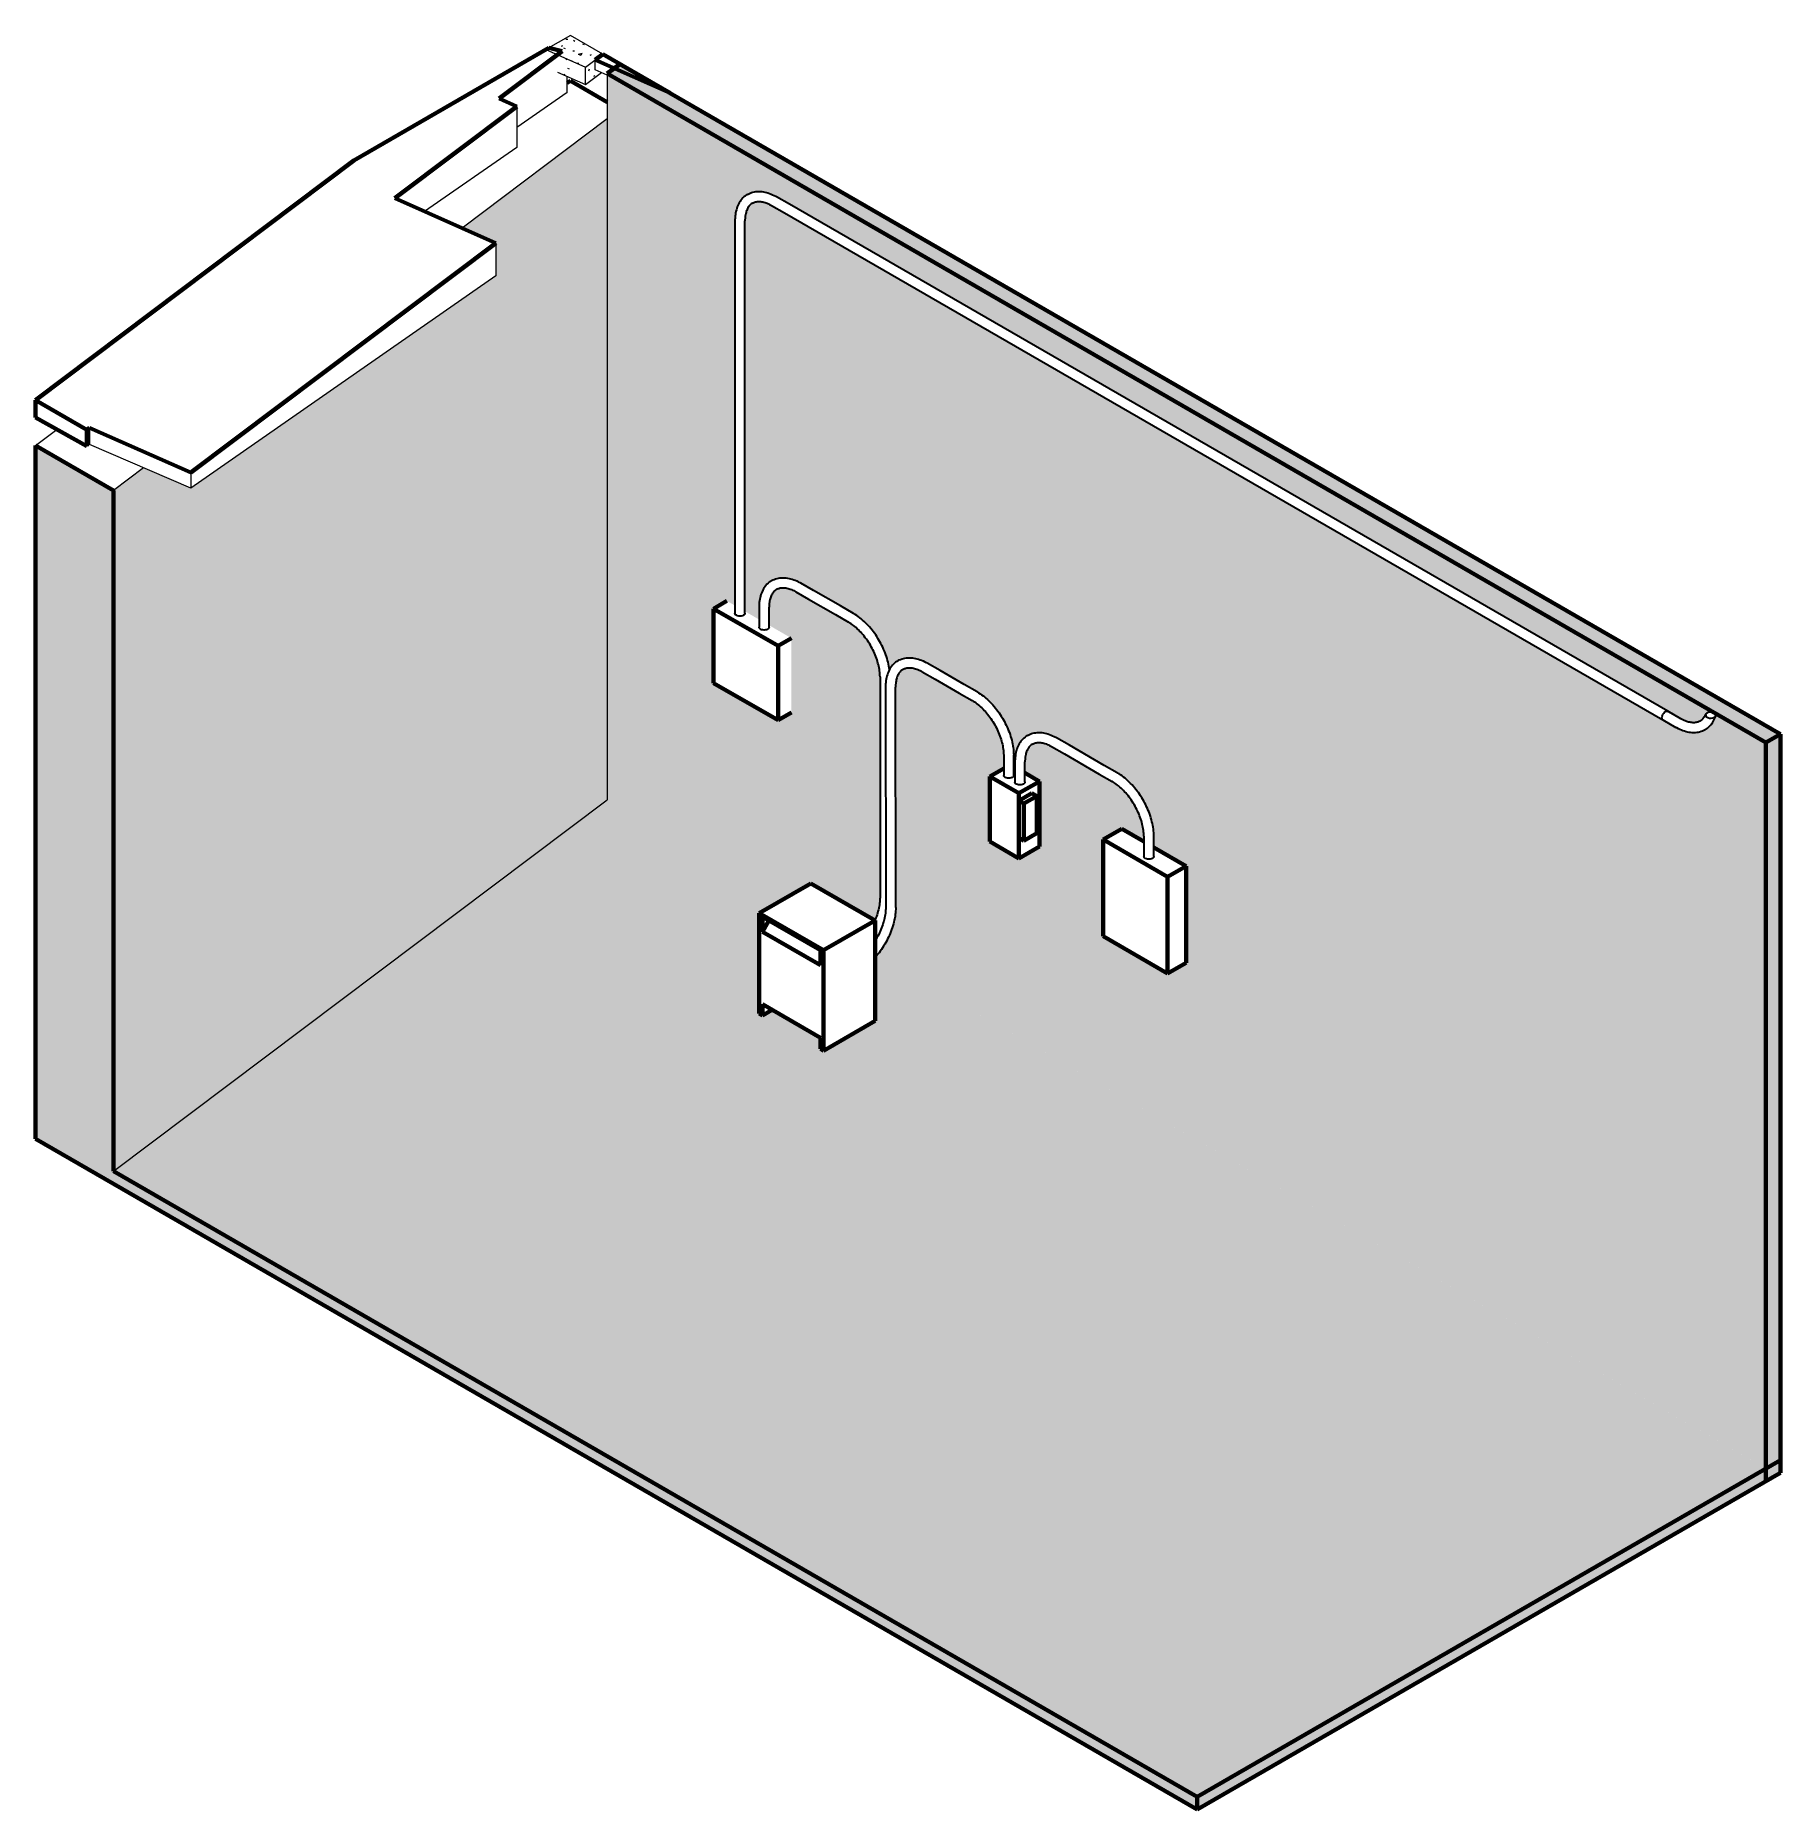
# Model space of a CAD drawing. Header units: inches. Extents: x 561 to 1838, y -489 to 53.
# Drawn here: x 949.6 to 1332.5, y -488.7 to -99.4 of the extents above; entities that cross this region are included whole.
import ezdxf

# ---------------------------------------------------------------- set-up
doc = ezdxf.new("R2010")
doc.units = ezdxf.units.IN
doc.header["$MEASUREMENT"] = 0
for name, color, linetype, lineweight in [('A-FLOR', 192, 'Continuous', 18), ('A-FLOR-PATT', 8, 'Continuous', 70), ('A-WALL', 113, 'Continuous', 18), ('A-WALL-PATT', 111, 'Continuous', 18), ('E-ELEC-EQPM', 71, 'Continuous', 70), ('E-POWR-CNDT', 130, 'Continuous', 30), ('S-FNDN', 32, 'Continuous', 18), ('S-STRS', 31, 'Continuous', 9)]:
    doc.layers.add(name, color=color, linetype=linetype, lineweight=lineweight)
pattern_1 = [(38.617, (-489.157, -159.903), (6.49229, -4.40411), [0.55845, -6.143]), (325.848, (-489.157, -159.903), (-1.25599, 8.5869), [0.65373, -7.191]), (98.321, (-488.616, -160.27), (5.235795, 4.18275), [0.72314, -7.955]), (32.051, (-489.157, -157.813), (9.65975, -7.3065), [0.83174, -9.149]), (95.439, (-488.352, -158.422), (8.46003, 5.29674), [1.055, -11.605]), (322.895, (-489.157, -157.813), (8.4602, 5.29653), [1.009, -11.103]), (352.362, (-488.251, -158.858), (5.40306, -7.32715), [0.63941, -7.033]), (306.403, (-488.251, -158.858), (2.20287, 6.30706), [0.75862, -8.345]), (70.753, (-487.801, -159.469), (7.60487, -1.01988), [0.55672, -6.124]), (17.155, (-489.157, -159.903), (0.110475, 3.415542), [0.24799, -4.652, 0.24799, -4.787, -4.979]), (17.155, (-489.157, -159.903), (0.110475, 3.415542), [-9.935, 0.24799, -4.731]), (336.958, (-489.157, -159.903), (2.381228, 2.747146), [0.3218, -3.403, 0.3218, -5.89, -2.462]), (336.958, (-489.157, -159.903), (2.381228, 2.747146), [-9.937, 0.3218, -2.14]), (307.294, (-491.175, -158.738), (4.831723, -3.024919), [0.41575, -2.734, 0.41575, -9.411, -13.039]), (307.294, (-491.175, -158.738), (4.831723, -3.024919), [-12.976, 0.41575, -12.624]), (301.444, (-492.08, -158.215), (5.278195, -2.001465), [0.42213, -3.735, 0.42213, -6.204, -9.402]), (301.444, (-492.08, -158.215), (5.278195, -2.001465), [-10.784, 0.42213, -8.98])]
pattern_2 = [(34.53, (-578.942, -390.073), (9.181134, -0.46343), [0.74904, -8.239]), (357.108, (-578.942, -390.073), (-1.77581, 5.558675), [0.76605, -8.427]), (107.719, (-578.177, -390.112), (7.40452, 5.09528), [0.4863, -5.349]), (31.036, (-578.942, -388.595), (13.66022, -1.22323), [1.164, -12.799]), (101.392, (-577.804, -388.697), (11.96377, 7.1989), [0.71594, -7.875]), (354.883, (-578.942, -388.595), (11.96373, 7.19865), [1.143, -12.572]), (12.496, (-577.662, -388.965), (7.64076, -2.97524), [0.91798, -10.098]), (338.723, (-577.662, -388.965), (3.11448, 5.35912), [0.68328, -7.516]), (59.836, (-577.025, -389.213), (10.75504, 2.3836), [0.51652, -5.682]), (23.894, (-578.942, -390.073), (0.155953, 2.459999), [0.36653, -6.875, 0.36653, -7.075, -7.358]), (23.894, (-578.942, -390.073), (0.155953, 2.459999), [-14.683, 0.36653, -6.992]), (4.347, (-578.942, -390.073), (3.367767, 2.91465), [0.41999, -4.442, 0.41999, -7.687, -3.214]), (4.347, (-578.942, -390.073), (3.367767, 2.91465), [-12.969, 0.41999, -2.794]), (339.806, (-581.796, -390.073), (6.832414, -0.166802), [0.37958, -2.496, 0.37958, -8.592, -11.905]), (339.806, (-581.796, -390.073), (6.832414, -0.166802), [-11.848, 0.37958, -11.525]), (332.119, (-583.076, -390.073), (7.464627, 0.740187), [0.35232, -3.118, 0.35232, -5.178, -7.847]), (332.119, (-583.076, -390.073), (7.464627, 0.740187), [-9, 0.35232, -7.495])]
pattern_3 = [(62.892, (-599.184, -200.054), (6.49228, 3.09237), [0.95757, -10.533]), (25.47, (-599.184, -200.054), (-1.25602, 7.13645), [0.59923, -6.592]), (99.981, (-598.643, -199.796), (5.23645, 10.2284), [0.60382, -6.642]), (60.684, (-599.184, -197.964), (9.6597, 3.84704), [1.44, -15.838]), (96.106, (-598.379, -197.643), (8.45952, 15.0653), [0.94014, -10.342]), (21.716, (-599.184, -197.964), (8.45916, 15.06513), [0.86646, -9.531]), (45.584, (-598.279, -197.964), (5.402363, -1.08909), [0.90551, -9.961]), (348.607, (-598.279, -197.964), (2.20231, 8.85035), [0.45926, -5.052]), (76.026, (-597.829, -198.055), (7.60525, 7.76116), [0.76, -8.36]), (55.653, (-599.184, -200.054), (0.109963, 3.542674), [0.41999, -7.878, 0.41999, -8.107, -8.432]), (55.653, (-599.184, -200.054), (0.109963, 3.542674), [-16.825, 0.41999, -8.012]), (36.106, (-599.184, -200.054), (2.381098, 5.496943), [0.36653, -3.876, 0.36653, -6.709, -2.804]), (36.106, (-599.184, -200.054), (2.381098, 5.496943), [-11.318, 0.36653, -2.438]), (351.006, (-601.202, -201.219), (4.831686, 2.55406), [0.25504, -1.677, 0.25504, -5.773, -7.999]), (351.006, (-601.202, -201.219), (4.831686, 2.55406), [-7.96, 0.25504, -7.744]), (334.325, (-602.107, -201.742), (5.27858, 4.0931), [0.24434, -2.162, 0.24434, -3.591, -5.442]), (334.325, (-602.107, -201.742), (5.27858, 4.0931), [-6.242, 0.24434, -5.198])]

# ---------------------------------------------------------------- blocks, each defined once
blk = doc.blocks.new('ST-VDC-01_ARCH_REF_v001_rvt_rvt-2-3D - Parking - P05')
at = {"layer": 'A-FLOR-PATT', "lineweight": 9}
h = blk.add_hatch(dxfattribs=at)
h.set_pattern_fill('FP_9', color=256, style=0, pattern_type=2)
h.set_pattern_definition([(0, (-578.942, -549.446), (10.24, 1.478), [0.4224, -7.258, 0.4224, -7.258, -40.96]), (0, (-578.942, -549.446), (10.24, 1.478), [-15.36, 0.4224, -14.938, 0.4224, -7.258, -17.92]), (0, (-578.942, -549.446), (10.24, 1.478), [-38.4, 0.4224, -4.698, 0.4224, -12.378]), (135, (-575.102, -548.707), (-5.859087, 2.90338), [0.29868, -5.132, 0.29868, -5.132, -28.963]), (135, (-575.102, -548.707), (-5.859087, 2.90338), [-10.861, 0.29868, -10.562, 0.29868, -5.132, -12.671]), (135, (-575.102, -548.707), (-5.859087, 2.90338), [-27.153, 0.29868, -3.322, 0.29868, -8.752]), (225, (-573.822, -545.751), (-4.381234, -7.33694), [0.29868, -5.132, 0.29868, -5.132, -28.963]), (225, (-573.822, -545.751), (-4.381234, -7.33694), [-10.861, 0.29868, -10.562, 0.29868, -5.132, -12.671]), (225, (-573.822, -545.751), (-4.381234, -7.33694), [-27.153, 0.29868, -3.322, 0.29868, -8.752])])
h.paths.add_polyline_path([(-509.4, -485.92), (-384.61, -413.88), (-579.71, -301.23), (-580.08, -301.69), (-580.08, -315.64), (-591.39, -322.17), (-592.1, -321.76), (-592.1, -319.31), (-602.71, -313.19), (-604.83, -314.42), (-605.53, -314.01), (-605.53, -291.96), (-600.65, -289.14), (-638.86, -267.08), (-747.22, -348.61), (-578.94, -445.77)])
h = blk.add_hatch(dxfattribs=at)
h.set_pattern_fill('FP_3', color=256, style=0, pattern_type=2)
h.set_pattern_definition(pattern_1)
h.paths.add_polyline_path([(-509.4, -488.7), (-509.4, -485.92), (-747.22, -348.61), (-747.22, -351.39), (-578.94, -448.55)])
h = blk.add_hatch(dxfattribs=at)
h.set_pattern_fill('FP_5', color=256, style=0, pattern_type=2)
h.set_pattern_definition(pattern_3)
h.paths.add_polyline_path([(-509.4, -488.7), (-381.41, -414.8), (-381.41, -412.03), (-509.4, -485.92)])
at = {"layer": 'A-WALL-PATT', "lineweight": 9}
h = blk.add_hatch(dxfattribs=at)
h.set_pattern_fill('FP_4', color=256, style=0, pattern_type=2)
h.set_pattern_definition(pattern_2)
h.paths.add_polyline_path([(-384.61, -254.5), (-381.41, -252.66), (-636.09, -105.62), (-638.86, -107.71), (-389.67, -251.58)])
h = blk.add_hatch(dxfattribs=at)
h.set_pattern_fill('FP_6', color=256, style=0, pattern_type=2)
h.set_pattern_definition([(330, (-364.37, -87.857), (7.240842, -2.090494), [0.34489, -5.926, 0.34489, -5.926, -33.444]), (330, (-364.37, -87.857), (7.240842, -2.090494), [-12.541, 0.34489, -12.196, 0.34489, -5.926, -14.632]), (330, (-364.37, -87.857), (7.240842, -2.090494), [-31.353, 0.34489, -3.836, 0.34489, -10.106]), (111.206, (-361.654, -88.38), (-5.1878047, 9.1908025), [0.41286, -7.094, 0.41286, -7.094, -40.035]), (111.206, (-361.654, -88.38), (-5.1878047, 9.1908025), [-15.013, 0.41286, -14.6, 0.41286, -7.094, -17.515]), (111.206, (-361.654, -88.38), (-5.1878047, 9.1908025), [-37.533, 0.41286, -4.592, 0.41286, -12.098]), (234.896, (-360.749, -84.722), (-2.05295, -7.101036), [0.2597, -4.462, 0.2597, -4.462, -25.183]), (234.896, (-360.749, -84.722), (-2.05295, -7.101036), [-9.443, 0.2597, -9.184, 0.2597, -4.462, -11.017]), (234.896, (-360.749, -84.722), (-2.05295, -7.101036), [-23.609, 0.2597, -2.888, 0.2597, -7.61])])
h.paths.add_polyline_path([(-384.61, -413.88), (-384.61, -254.5), (-638.86, -107.71), (-638.86, -267.08), (-600.65, -289.14), (-594.22, -285.43), (-580.15, -293.55), (-580.08, -293.38), (-579.59, -292.02), (-579.26, -290.79), (-579.1, -289.75), (-579.02, -288.56), (-579.02, -240.07), (-579.1, -238.92), (-579.26, -237.89), (-579.61, -236.59), (-580.1, -235.24), (-580.99, -233.42), (-582.1, -231.7), (-583.43, -230.12), (-584.86, -228.83), (-586.09, -228.02), (-597.63, -221.37), (-598.72, -220.86), (-599.5, -220.65), (-600.16, -220.57), (-600.84, -220.6), (-601.44, -220.82), (-601.91, -221.09), (-602.43, -221.54), (-602.6, -221.8), (-602.8, -222.13), (-603.03, -222.69), (-603.24, -223.47), (-603.35, -224.97), (-603.35, -228.8), (-598.46, -231.62), (-598.46, -247.95), (-601.4, -249.65), (-615.55, -241.48), (-615.55, -225.15), (-612.6, -223.46), (-610.84, -224.47), (-610.84, -140.03), (-610.79, -138.95), (-610.59, -137.78), (-610.27, -136.84), (-610.19, -136.63), (-609.78, -135.86), (-609.49, -135.48), (-609.12, -135.06), (-608.86, -134.78), (-608.1, -134.23), (-607.24, -133.85), (-606.54, -133.69), (-606.21, -133.63), (-605.77, -133.58), (-604.85, -133.64), (-604.37, -133.73), (-603.78, -133.85), (-602.59, -134.3), (-601.61, -134.8), (-403.11, -249.39), (-402.3, -249.79), (-401.26, -250.08), (-400.47, -250.19), (-399.59, -250.02), (-399, -249.77), (-398.56, -249.4), (-398.19, -248.97), (-397.8, -248.25), (-397.56, -248.05), (-397.26, -247.94), (-396.87, -247.89), (-396.48, -247.92), (-396.13, -248.02), (-395.85, -248.18), (-395.68, -248.38), (-395.63, -248.61), (-396.07, -249.7), (-396.67, -250.59), (-396.91, -250.84), (-397.32, -251.26), (-397.61, -251.47), (-398.36, -251.93), (-398.78, -252.1), (-399.25, -252.23), (-399.62, -252.31), (-400.2, -252.37), (-400.46, -252.37), (-400.64, -252.35), (-401.23, -252.33), (-402.18, -252.14), (-403.14, -251.82), (-404.5, -251.14), (-602.92, -136.6), (-604.02, -136.08), (-604.79, -135.88), (-605.45, -135.8), (-606.14, -135.83), (-606.74, -136.04), (-607.21, -136.32), (-607.72, -136.77), (-607.89, -137.03), (-608.1, -137.36), (-608.32, -137.92), (-608.53, -138.69), (-608.65, -140.19), (-608.65, -225.74), (-605.55, -227.52), (-605.55, -224.8), (-605.49, -223.72), (-605.29, -222.56), (-604.97, -221.61), (-604.86, -221.34), (-604.48, -220.64), (-604.2, -220.26), (-603.83, -219.84), (-603.56, -219.56), (-602.81, -219), (-601.94, -218.63), (-601.33, -218.48), (-600.91, -218.4), (-600.47, -218.36), (-599.55, -218.41), (-599.07, -218.5), (-598.48, -218.63), (-597.35, -219.05), (-596.31, -219.58), (-584.78, -226.24), (-583.57, -227.06), (-583.46, -227.14), (-582.3, -228.15), (-581.33, -229.16), (-580.12, -230.7), (-579.04, -232.42), (-578.45, -233.56), (-578.1, -234.35), (-577.59, -235.71), (-577.19, -237.11), (-576.93, -238.52), (-576.74, -238.19), (-576.46, -237.81), (-576.09, -237.39), (-575.82, -237.11), (-575.07, -236.55), (-574.2, -236.18), (-573.59, -236.03), (-573.17, -235.95), (-572.73, -235.91), (-571.81, -235.96), (-571.33, -236.05), (-570.74, -236.18), (-569.6, -236.6), (-568.57, -237.13), (-557.55, -243.51), (-556.43, -244.27), (-556.32, -244.34), (-555.16, -245.36), (-554.19, -246.37), (-552.98, -247.91), (-551.9, -249.62), (-551.31, -250.76), (-550.96, -251.55), (-550.47, -252.85), (-550.05, -254.31), (-549.8, -255.65), (-549.72, -256.72), (-549.68, -257.49), (-549.68, -259.78), (-549.41, -259.94), (-549.41, -258.77), (-549.35, -257.69), (-549.12, -256.44), (-548.83, -255.58), (-548.75, -255.37), (-548.33, -254.59), (-548.06, -254.23), (-547.68, -253.81), (-547.39, -253.51), (-546.66, -252.97), (-545.8, -252.59), (-545.19, -252.45), (-544.77, -252.37), (-544.33, -252.33), (-543.41, -252.38), (-542.93, -252.47), (-542.34, -252.59), (-541.2, -253.02), (-540.17, -253.55), (-526.89, -261.22), (-525.67, -262.04), (-525.57, -262.12), (-524.41, -263.13), (-523.43, -264.14), (-522.22, -265.68), (-521.14, -267.4), (-520.56, -268.54), (-520.19, -269.37), (-519.71, -270.63), (-519.3, -272.09), (-519.05, -273.42), (-518.96, -274.5), (-518.93, -275.27), (-518.93, -277.54), (-511.84, -281.63), (-511.84, -302.86), (-515.91, -305.21), (-530.05, -297.04), (-530.05, -275.81), (-525.98, -273.47), (-521.12, -276.27), (-521.14, -274.91), (-521.21, -273.9), (-521.37, -272.87), (-521.76, -271.42), (-522.2, -270.22), (-523.09, -268.4), (-524.21, -266.68), (-525.53, -265.1), (-526.97, -263.81), (-528.19, -263), (-541.49, -255.34), (-542.58, -254.82), (-543.45, -254.61), (-544.01, -254.54), (-544.7, -254.57), (-545.3, -254.79), (-545.77, -255.06), (-546.29, -255.51), (-546.45, -255.77), (-546.66, -256.1), (-546.89, -256.66), (-547.1, -257.43), (-547.21, -258.94), (-547.21, -261.21), (-544.02, -263.06), (-544.02, -277.35), (-548.53, -279.95), (-554.89, -276.28), (-554.88, -261.98), (-551.88, -260.25), (-551.88, -257.27), (-551.96, -256.13), (-552.12, -255.09), (-552.47, -253.79), (-552.96, -252.44), (-553.85, -250.62), (-554.96, -248.9), (-556.29, -247.32), (-557.72, -246.03), (-558.95, -245.22), (-569.89, -238.92), (-571.05, -238.39), (-571.76, -238.2), (-572.42, -238.12), (-573.1, -238.15), (-573.7, -238.37), (-574.17, -238.64), (-574.69, -239.1), (-574.86, -239.35), (-575.06, -239.68), (-575.29, -240.24), (-575.5, -241.02), (-575.61, -242.52), (-575.6, -257.14), (-575.57, -290.89), (-575.65, -292), (-575.69, -292.45), (-575.96, -293.85), (-576.37, -295.27), (-576.97, -296.8), (-577.39, -297.69), (-577.89, -298.63), (-578.94, -300.25), (-579.71, -301.23), (-387.81, -412.03)])
h.paths.add_polyline_path([(-580.08, -297.97), (-579.69, -297.36), (-579.55, -297.09), (-580.08, -297.92)])
h = blk.add_hatch(dxfattribs=at)
h.set_pattern_fill('FP_2', color=256, style=0, pattern_type=2)
h.set_pattern_definition([(36.958, (-852.859, -90.391), (6.233981, 6.780394), [0.3218, -5.529, 0.3218, -5.529, -31.205]), (36.958, (-852.859, -90.391), (6.233981, 6.780394), [-11.702, 0.3218, -11.38, 0.3218, -5.529, -13.652]), (36.958, (-852.859, -90.391), (6.233981, 6.780394), [-29.254, 0.3218, -3.579, 0.3218, -9.43]), (122.484, (-850.522, -87.587), (-4.466287, 2.834855), [0.2394, -4.113, 0.2394, -4.113, -23.214]), (122.484, (-850.522, -87.587), (-4.466287, 2.834855), [-8.705, 0.2394, -8.466, 0.2394, -4.113, -10.156]), (122.484, (-850.522, -87.587), (-4.466287, 2.834855), [-21.763, 0.2394, -2.662, 0.2394, -7.015]), (251.988, (-849.742, -82.82), (-1.7669816, -9.615878), [0.4158, -7.144, 0.4158, -7.144, -40.32]), (251.988, (-849.742, -82.82), (-1.7669816, -9.615878), [-15.12, 0.4158, -14.704, 0.4158, -7.144, -17.64]), (251.988, (-849.742, -82.82), (-1.7669816, -9.615878), [-37.8, 0.4158, -4.624, 0.4158, -12.184])])
h.paths.add_polyline_path([(-747.22, -348.61), (-638.86, -267.08), (-638.86, -117.66), (-670.71, -141.63), (-663.3, -144.91), (-663.3, -152.13), (-730.27, -198.72), (-740.64, -194.24), (-747.22, -199.2), (-747.22, -284.15)])
h = blk.add_hatch(dxfattribs=at)
h.set_pattern_fill('FP_3', color=256, style=0, pattern_type=2)
h.set_pattern_definition(pattern_1)
h.paths.add_polyline_path([(-747.22, -351.39), (-747.22, -199.2), (-764.34, -189.31), (-764.34, -341.51)])
h = blk.add_hatch(dxfattribs=at)
h.set_pattern_fill('FP_5', color=256, style=0, pattern_type=2)
h.set_pattern_definition(pattern_3)
h.paths.add_polyline_path([(-384.61, -416.65), (-381.41, -414.8), (-381.41, -252.66), (-384.61, -254.5), (-384.61, -284.15)])
at = {"layer": 'S-STRS'}
h = blk.add_hatch(dxfattribs=at)
h.set_pattern_fill('FP_4', color=256, style=0, pattern_type=2)
h.set_pattern_definition(pattern_2)
h.paths.add_polyline_path([(-643.66, -106.31), (-639.86, -103.44), (-646.95, -99.35), (-652.34, -102.46)])
h = blk.add_hatch(dxfattribs=at)
h.set_pattern_fill('FP_7', color=256, style=0, pattern_type=2)
h.set_pattern_definition([(336.106, (-365.55, -51.181), (8.124071, -1.508943), [0.36653, -6.298, 0.36653, -6.298, -35.542]), (336.106, (-365.55, -51.181), (8.124071, -1.508943), [-13.328, 0.36653, -12.962, 0.36653, -6.298, -15.55]), (336.106, (-365.55, -51.181), (8.124071, -1.508943), [-33.32, 0.36653, -4.076, 0.36653, -10.74]), (114.195, (-362.503, -51.485), (-5.820386, 8.774326), [0.40883, -7.024, 0.40883, -46.668]), (114.195, (-362.503, -51.485), (-5.820386, 8.774326), [-7.842, -7.024, 0.40883, -14.458, -24.777]), (114.195, (-362.503, -51.485), (-5.820386, 8.774326), [-29.733, 0.40883, -7.024, 0.40883, -16.935]), (114.195, (-362.503, -51.485), (-5.820386, 8.774326), [-37.575, -4.547, 0.40883, -11.98]), (233.258, (-361.488, -47.755), (-2.302987, -7.265759), [0.2801, -4.813, 0.2801, -4.813, -27.161]), (233.258, (-361.488, -47.755), (-2.302987, -7.265759), [-10.185, 0.2801, -9.905, 0.2801, -4.813, -11.883]), (233.258, (-361.488, -47.755), (-2.302987, -7.265759), [-25.463, 0.2801, -3.115, 0.2801, -8.208])])
h.paths.add_polyline_path([(-643.66, -110.14), (-643.66, -106.31), (-649.81, -103.58), (-649.81, -107.41), (-648.8, -107.86)])
h = blk.add_hatch(dxfattribs=at)
h.set_pattern_fill('FP_8', color=256, style=0, pattern_type=2)
h.set_pattern_definition([(36.958, (-857.052, -88.534), (6.233981, 6.780394), [0.3218, -5.529, 0.3218, -5.529, -31.205]), (36.958, (-857.052, -88.534), (6.233981, 6.780394), [-11.702, 0.3218, -11.38, 0.3218, -5.529, -13.652]), (36.958, (-857.052, -88.534), (6.233981, 6.780394), [-29.254, 0.3218, -3.579, 0.3218, -9.43]), (122.484, (-854.714, -85.73), (-4.466287, 2.834855), [0.2394, -4.113, 0.2394, -4.113, -23.214]), (122.484, (-854.714, -85.73), (-4.466287, 2.834855), [-8.705, 0.2394, -8.466, 0.2394, -4.113, -10.156]), (122.484, (-854.714, -85.73), (-4.466287, 2.834855), [-21.763, 0.2394, -2.662, 0.2394, -7.015]), (251.988, (-853.935, -80.963), (-1.7669816, -9.615878), [0.4158, -7.144, 0.4158, -7.144, -40.32]), (251.988, (-853.935, -80.963), (-1.7669816, -9.615878), [-15.12, 0.4158, -14.704, 0.4158, -7.144, -17.64]), (251.988, (-853.935, -80.963), (-1.7669816, -9.615878), [-37.8, 0.4158, -4.624, 0.4158, -12.184])])
h.paths.add_polyline_path([(-643.66, -110.14), (-640.16, -107.51), (-641.53, -106.9), (-641.53, -104.7), (-643.66, -106.31)])
at = {"layer": 'A-FLOR', "color": 7, "lineweight": 70}
for p, q in [((-651.69, -102.09), (-694.48, -126.79)), ((-662.6, -113.2), (-648.8, -102.82)), ((-648.8, -102.82), (-651.69, -102.09)), ((-639.86, -103.44), (-641.53, -104.7)), ((-641.53, -104.7), (-624.97, -112.04)), ((-624.97, -112.04), (-639.86, -103.44)), ((-685.52, -135.07), (-658.73, -114.91)), ((-658.73, -114.91), (-662.6, -113.2)), ((-694.48, -126.79), (-764.34, -179.36)), ((-663.3, -144.91), (-685.52, -135.07)), ((-730.27, -195.29), (-663.3, -144.91)), ((-764.34, -179.36), (-753.05, -185.88)), ((-764.34, -179.36), (-764.34, -183.2)), ((-764.34, -183.2), (-753.05, -189.51)), ((-753.05, -185.88), (-752.48, -185.45)), ((-753.05, -189.51), (-753.05, -185.88)), ((-752.48, -185.45), (-730.27, -195.29)), ((-509.4, -485.92), (-747.22, -348.61)), ((-509.4, -488.7), (-747.22, -351.39)), ((-381.41, -412.03), (-509.4, -485.92)), ((-381.41, -414.8), (-381.41, -412.03)), ((-381.41, -414.8), (-509.4, -488.7)), ((-509.4, -485.92), (-509.4, -488.7))]:
    blk.add_line(p, q, dxfattribs=at)
at = {"layer": 'A-FLOR', "color": 250}
for p, q in [((-641.53, -106.9), (-641.53, -104.7)), ((-647.68, -111.85), (-647.68, -108.35)), ((-638.86, -108.08), (-641.53, -106.9)), ((-647.68, -111.85), (-658.73, -119.53)), ((-658.73, -114.91), (-658.73, -123.9)), ((-658.73, -123.9), (-678.96, -137.97)), ((-663.3, -144.91), (-663.3, -152.13)), ((-663.3, -152.13), (-730.27, -198.72)), ((-752.48, -185.45), (-752.48, -189.12)), ((-752.48, -189.12), (-753.05, -189.51)), ((-730.27, -198.72), (-752.48, -189.12)), ((-730.27, -195.29), (-730.27, -198.72)), ((-747.22, -348.61), (-638.86, -267.08))]:
    blk.add_line(p, q, dxfattribs=at)
at = {"layer": 'A-WALL', "color": 7, "lineweight": 70}
for p, q in [((-636.09, -105.62), (-638.86, -107.71)), ((-638.86, -107.71), (-384.61, -254.5)), ((-381.41, -252.66), (-636.09, -105.62)), ((-384.61, -254.5), (-381.41, -252.66)), ((-381.41, -414.8), (-381.41, -252.66)), ((-384.61, -254.5), (-384.61, -416.65)), ((-381.41, -414.8), (-384.61, -416.65))]:
    blk.add_line(p, q, dxfattribs=at)
at = {"layer": 'A-WALL', "color": 250}
blk.add_line((-638.86, -107.71), (-638.86, -267.08), dxfattribs=at)
at = {"layer": 'S-FNDN', "color": 7, "lineweight": 70}
for p, q in [((-647.68, -109.73), (-646.95, -109.3)), ((-646.95, -109.3), (-638.86, -113.97)), ((-764.34, -189.31), (-764.34, -341.51)), ((-747.22, -199.2), (-764.34, -189.31)), ((-747.22, -348.61), (-747.22, -199.2)), ((-747.22, -351.39), (-764.34, -341.51))]:
    blk.add_line(p, q, dxfattribs=at)
at = {"layer": 'S-FNDN', "color": 250}
for p, q in [((-638.86, -117.66), (-670.71, -141.63)), ((-764.34, -189.31), (-759.68, -185.81)), ((-740.64, -194.24), (-747.22, -199.2))]:
    blk.add_line(p, q, dxfattribs=at)
at = {"layer": 'S-STRS', "color": 10}
for p, q in [((-646.95, -99.35), (-652.34, -102.46)), ((-639.86, -103.44), (-646.95, -99.35)), ((-652.34, -102.46), (-643.66, -106.31)), ((-643.66, -106.31), (-639.86, -103.44)), ((-649.81, -107.41), (-643.66, -110.14)), ((-643.66, -110.14), (-643.66, -106.31)), ((-643.66, -110.14), (-640.16, -107.51))]:
    blk.add_line(p, q, dxfattribs=at)
blk = doc.blocks.new('Lighting and Appliance Panelboard - 480V MLO - Surface - 125 A-951381-3D - Parking - P05')
at = {"layer": 'E-ELEC-EQPM'}
for p, q in [((-525.98, -273.47), (-530.05, -275.81)), ((-515.91, -283.98), (-530.05, -275.81)), ((-530.05, -275.81), (-530.05, -297.04)), ((-525.98, -273.47), (-521.12, -276.27)), ((-518.93, -277.54), (-511.84, -281.63)), ((-515.91, -283.98), (-511.84, -281.63)), ((-515.91, -305.21), (-515.91, -283.98)), ((-511.84, -281.63), (-511.84, -302.86)), ((-530.05, -297.04), (-515.91, -305.21)), ((-511.84, -302.86), (-515.91, -305.21))]:
    blk.add_line(p, q, dxfattribs=at)
blk = doc.blocks.new('Lighting and Appliance Panelboard - 208V MLO - Surface - 100 A-950526-3D - Parking - P05')
at = {"layer": 'E-ELEC-EQPM'}
for p, q in [((-612.6, -223.46), (-615.55, -225.15)), ((-601.4, -233.32), (-615.55, -225.15)), ((-615.55, -225.15), (-615.55, -241.48)), ((-601.4, -233.32), (-598.46, -231.62)), ((-601.4, -249.65), (-601.4, -233.32)), ((-615.55, -241.48), (-601.4, -249.65)), ((-598.46, -247.95), (-601.4, -249.65))]:
    blk.add_line(p, q, dxfattribs=at)
blk = doc.blocks.new('Disconnect Switches - 480V - Fusible 60A-859980-3D - Parking - P05')
at = {"layer": 'E-ELEC-EQPM'}
for p, q in [((-551.88, -260.25), (-554.89, -261.99)), ((-549.68, -259.78), (-549.41, -259.94)), ((-548.53, -265.66), (-554.89, -261.99)), ((-554.89, -261.99), (-554.89, -276.28)), ((-548.53, -265.66), (-544.02, -263.06)), ((-547.21, -261.21), (-544.02, -263.06)), ((-544.02, -263.06), (-544.02, -277.35)), ((-548.53, -267.29), (-545.7, -265.66)), ((-548.53, -279.95), (-548.53, -265.66)), ((-548.53, -267.29), (-548.53, -275.46)), ((-547.47, -267.91), (-548.53, -267.29)), ((-544.64, -266.27), (-547.47, -267.91)), ((-547.47, -276.07), (-547.47, -267.91)), ((-545.7, -265.66), (-544.64, -266.27)), ((-544.64, -266.27), (-544.64, -274.44)), ((-554.89, -276.28), (-548.53, -279.95)), ((-548.53, -275.46), (-547.47, -276.07)), ((-544.64, -274.44), (-547.47, -276.07)), ((-544.02, -277.35), (-548.53, -279.95))]:
    blk.add_line(p, q, dxfattribs=at)
blk = doc.blocks.new('Dry Type Transformer - 480-208Y120 - NEMA Type 2 - 30 kVA-507358-3D - Parking - P05')
at = {"layer": 'E-ELEC-EQPM'}
for p, q in [((-594.22, -285.43), (-605.53, -291.96)), ((-580.08, -293.59), (-594.22, -285.43)), ((-605.53, -291.96), (-591.39, -300.13)), ((-605.53, -314.01), (-605.53, -291.96)), ((-604.83, -296.04), (-604.83, -292.78)), ((-604.83, -292.78), (-592.1, -300.13)), ((-604.83, -296.04), (-603.41, -293.59)), ((-591.39, -300.13), (-580.08, -293.59)), ((-580.08, -315.64), (-580.08, -293.59)), ((-592.1, -303.39), (-604.83, -296.04)), ((-592.1, -300.13), (-592.1, -303.39)), ((-591.39, -300.13), (-591.39, -322.17)), ((-604.83, -314.42), (-605.53, -314.01)), ((-604.83, -314.42), (-604.83, -311.97)), ((-604.83, -311.97), (-592.1, -319.31)), ((-602.71, -313.19), (-604.83, -314.42)), ((-580.08, -315.64), (-591.39, -322.17)), ((-592.1, -319.31), (-592.1, -321.76)), ((-591.39, -322.17), (-592.1, -321.76))]:
    blk.add_line(p, q, dxfattribs=at)
blk = doc.blocks.new('Conduit Elbow - without Fittings - EMT - Standard-894148-3D - Parking - P05')
at = {"layer": 'E-POWR-CNDT'}
for p, q in [((-407.44, -249.08), (-407.41, -248.83)), ((-407.41, -249.29), (-407.44, -249.08)), ((-407.41, -248.83), (-407.33, -248.57)), ((-407.33, -248.57), (-407.21, -248.31)), ((-407.21, -248.31), (-407.05, -248.07)), ((-407.05, -248.07), (-406.86, -247.88)), ((-406.86, -247.88), (-406.66, -247.73)), ((-403.28, -249.31), (-406.11, -247.68)), ((-407.33, -249.46), (-407.41, -249.29)), ((-407.21, -249.58), (-407.33, -249.46)), ((-407.21, -249.58), (-404.38, -251.21))]:
    blk.add_line(p, q, dxfattribs=at)
for points in [[(-406.66, -247.73, 0), (-406.46, -247.64, 0), (-406.27, -247.63, 0), (-406.11, -247.68, 0)], [(-399.08, -249.83, 0), (-398.94, -249.74, 0), (-398.8, -249.64, 0), (-398.67, -249.53, 0), (-398.54, -249.41, 0), (-398.42, -249.28, 0), (-398.3, -249.13, 0), (-398.19, -248.98, 0), (-398.08, -248.81, 0), (-397.98, -248.62, 0), (-397.89, -248.43, 0), (-397.86, -248.35, 0)], [(-397.98, -251.74, 0), (-397.71, -251.57, 0), (-397.45, -251.38, 0), (-397.2, -251.17, 0), (-396.97, -250.95, 0), (-396.75, -250.71, 0), (-396.55, -250.46, 0), (-396.36, -250.19, 0), (-396.18, -249.91, 0), (-396.02, -249.62, 0), (-395.88, -249.31, 0), (-395.75, -249, 0), (-395.64, -248.69, 0)], [(-397.58, -248.06, 0), (-397.8, -248.25, 0), (-397.89, -248.47, 0), (-397.84, -248.7, 0), (-397.66, -248.9, 0), (-397.38, -249.06, 0), (-397.03, -249.16, 0), (-396.64, -249.19, 0), (-396.26, -249.14, 0), (-395.94, -249.01, 0)], [(-395.94, -249.01, 0), (-395.71, -248.83, 0), (-395.63, -248.61, 0), (-395.68, -248.38, 0), (-395.85, -248.18, 0), (-396.13, -248.02, 0), (-396.48, -247.92, 0), (-396.87, -247.89, 0), (-397.26, -247.94, 0), (-397.58, -248.06, 0)], [(-397.98, -251.74, 0), (-398.26, -251.89, 0), (-398.56, -252.02, 0), (-398.86, -252.13, 0), (-399.17, -252.22, 0), (-399.49, -252.29, 0), (-399.81, -252.34, 0), (-400.13, -252.37, 0), (-400.46, -252.38, 0), (-400.8, -252.37, 0), (-401.13, -252.34, 0), (-401.47, -252.3, 0), (-401.81, -252.24, 0), (-402.14, -252.15, 0), (-402.48, -252.06, 0), (-402.82, -251.94, 0), (-403.16, -251.81, 0), (-403.5, -251.67, 0), (-403.83, -251.51, 0), (-404.17, -251.33, 0), (-404.38, -251.21, 0)], [(-399.08, -249.83, 0), (-399.23, -249.91, 0), (-399.38, -249.98, 0), (-399.55, -250.04, 0), (-399.72, -250.09, 0), (-399.89, -250.13, 0), (-400.08, -250.16, 0), (-400.27, -250.18, 0), (-400.47, -250.18, 0), (-400.68, -250.18, 0), (-400.89, -250.16, 0), (-401.12, -250.13, 0), (-401.35, -250.09, 0), (-401.58, -250.03, 0), (-401.83, -249.96, 0), (-402.08, -249.88, 0), (-402.33, -249.78, 0), (-402.59, -249.67, 0), (-402.85, -249.54, 0), (-403.11, -249.4, 0), (-403.28, -249.31, 0)]]:
    blk.add_polyline3d(points, dxfattribs=at)

msp = doc.modelspace()

# ---------------------------------------------------------------- linework, layer by layer
at = {"layer": 'E-POWR-CNDT'}
for p, q in [((1115.062513, -136.383401), (1112.234086, -134.750408)), ((1103.091712, -140.02876), (1103.091712, -143.294747)), ((1105.288712, -143.294747), (1105.288712, -140.02876)), ((1111.135586, -136.653065), (1113.964013, -138.286059)), ((1113.964014, -138.286059), (1306.728557, -249.578592)), ((1307.827056, -247.675933), (1115.062513, -136.383401)), ((1103.091712, -143.294747), (1103.091712, -226.156437)), ((1105.288712, -226.156437), (1105.288712, -143.294747)), ((1116.430601, -221.427922), (1119.259028, -223.060916)), ((1120.357528, -221.158258), (1117.529101, -219.525265)), ((1126.241739, -224.555509), (1120.357528, -221.158258)), ((1108.386726, -224.803617), (1108.386726, -228.069603)), ((1110.583726, -228.069603), (1110.583726, -224.803617)), ((1119.259028, -223.060916), (1125.143239, -226.458166)), ((1129.070166, -226.188502), (1126.241739, -224.555509)), ((1108.386726, -228.069603), (1108.386726, -229.213515)), ((1110.583726, -229.213515), (1110.583726, -228.069603)), ((1125.143239, -226.458166), (1127.971666, -228.09116)), ((1148.097862, -238.708983), (1145.269435, -237.07599)), ((1134.917041, -240.120902), (1134.917041, -243.386888)), ((1144.170935, -238.978648), (1146.999362, -240.611641)), ((1146.999362, -240.611641), (1152.283366, -243.662363)), ((1153.381866, -241.759705), (1148.097862, -238.708983)), ((1134.917041, -243.386888), (1134.917041, -285.290743)), ((1136.12706, -242.354343), (1136.12706, -245.620329)), ((1138.32406, -245.620329), (1138.32406, -242.354343)), ((1152.283366, -243.662363), (1155.111793, -245.295356)), ((1156.210293, -243.392698), (1153.381866, -241.759705)), ((1136.127061, -245.621685), (1136.178718, -287.459681)), ((1138.375716, -287.456969), (1138.324059, -245.618973)), ((1310.655483, -249.308927), (1307.827056, -247.675933)), ((1306.728556, -249.578591), (1309.556983, -251.211584)), ((1172.573154, -255.395814), (1175.401581, -257.028807)), ((1176.500081, -255.126149), (1173.671654, -253.493156)), ((1184.138249, -259.536047), (1176.500081, -255.126149)), ((1162.057168, -257.325098), (1162.057168, -260.591084)), ((1162.057168, -260.591084), (1162.057168, -261.734996)), ((1164.254168, -260.591084), (1164.254168, -257.325098)), ((1164.254168, -261.734996), (1164.254168, -260.591084)), ((1164.529279, -258.771509), (1164.529279, -262.037495)), ((1166.726279, -262.037495), (1166.726279, -258.771509)), ((1175.401581, -257.028807), (1183.039749, -261.438705)), ((1186.966676, -261.169041), (1184.138249, -259.536047)), ((1164.529279, -262.037495), (1164.529279, -263.181407)), ((1166.726279, -263.181407), (1166.726279, -262.037495)), ((1183.039749, -261.438705), (1185.868176, -263.071698)), ((1192.813551, -275.10144), (1192.813551, -278.367427)), ((1195.010551, -278.367427), (1195.010551, -275.10144)), ((1192.813551, -278.367427), (1192.813551, -279.511338)), ((1195.010551, -279.511338), (1195.010551, -278.367427)), ((1134.917041, -285.290743), (1134.917041, -288.556729)), ((1136.178717, -287.458325), (1136.178717, -290.724311)), ((1138.375717, -290.724311), (1138.375717, -287.458325))]:
    msp.add_line(p, q, dxfattribs=at)
for points in [[(1105.836086, -134.225452, 0), (1105.563929, -134.395408, 0), (1105.303901, -134.583907, 0), (1105.056894, -134.790121, 0), (1104.823648, -135.013129, 0), (1104.604735, -135.251956, 0), (1104.400568, -135.505611, 0), (1104.211407, -135.773123, 0), (1104.037381, -136.053564, 0), (1103.878514, -136.346066, 0), (1103.73475, -136.649826, 0), (1103.605971, -136.964112, 0), (1103.492025, -137.288252, 0), (1103.392736, -137.621628, 0), (1103.307916, -137.963671, 0), (1103.237378, -138.313845, 0), (1103.180934, -138.671642, 0), (1103.138405, -139.036571, 0), (1103.109616, -139.408152, 0), (1103.094401, -139.78591, 0), (1103.091712, -140.02876, 0)], [(1106.934586, -136.128109, 0), (1106.791374, -136.217546, 0), (1106.653654, -136.317393, 0), (1106.52117, -136.428018, 0), (1106.393789, -136.549835, 0), (1106.271516, -136.683267, 0), (1106.154483, -136.82871, 0), (1106.042946, -136.986496, 0), (1105.937255, -137.156872, 0), (1105.837833, -137.339986, 0), (1105.745153, -137.535879, 0), (1105.659706, -137.744485, 0), (1105.581991, -137.965639, 0), (1105.512489, -138.199086, 0), (1105.451657, -138.444488, 0), (1105.399917, -138.701443, 0), (1105.357651, -138.969486, 0), (1105.325197, -139.248107, 0), (1105.302849, -139.536757, 0), (1105.290856, -139.834854, 0), (1105.288712, -140.02876, 0)], [(1105.836086, -134.225452, 0), (1106.119351, -134.074735, 0), (1106.41261, -133.943793, 0), (1106.714701, -133.832986, 0), (1107.024455, -133.742493, 0), (1107.340741, -133.672322, 0), (1107.662496, -133.622336, 0), (1107.988749, -133.592273, 0), (1108.318631, -133.581783, 0), (1108.651378, -133.590452, 0), (1108.986325, -133.617828, 0), (1109.322894, -133.663446, 0), (1109.660579, -133.726835, 0), (1109.998937, -133.807536, 0), (1110.337564, -133.905102, 0), (1110.676093, -134.019101, 0), (1111.014176, -134.149117, 0), (1111.351478, -134.294751, 0), (1111.687671, -134.45561, 0), (1112.022427, -134.631312, 0), (1112.234086, -134.750408, 0)], [(1106.934586, -136.128109, 0), (1107.083647, -136.048803, 0), (1107.238977, -135.979457, 0), (1107.401023, -135.920035, 0), (1107.57021, -135.870628, 0), (1107.746902, -135.831452, 0), (1107.931376, -135.802821, 0), (1108.123791, -135.785119, 0), (1108.324187, -135.778776, 0), (1108.532479, -135.784232, 0), (1108.748467, -135.801914, 0), (1108.971849, -135.832219, 0), (1109.202232, -135.875492, 0), (1109.439153, -135.932025, 0), (1109.682094, -136.002044, 0), (1109.930493, -136.085714, 0), (1110.183758, -136.183132, 0), (1110.441278, -136.294337, 0), (1110.702431, -136.419308, 0), (1110.966587, -136.55797, 0), (1111.135586, -136.653065, 0)], [(1111.131101, -219.000309, 0), (1110.858944, -219.170265, 0), (1110.598916, -219.358764, 0), (1110.351909, -219.564978, 0), (1110.118662, -219.787986, 0), (1109.89975, -220.026813, 0), (1109.695583, -220.280468, 0), (1109.506421, -220.54798, 0), (1109.332395, -220.828421, 0), (1109.173529, -221.120923, 0), (1109.029764, -221.424683, 0), (1108.900986, -221.738969, 0), (1108.78704, -222.063109, 0), (1108.68775, -222.396485, 0), (1108.602931, -222.738528, 0), (1108.532392, -223.088702, 0), (1108.475948, -223.446499, 0), (1108.433419, -223.811428, 0), (1108.404631, -224.183009, 0), (1108.389416, -224.560767, 0), (1108.386726, -224.803617, 0)], [(1112.229601, -220.902966, 0), (1112.086389, -220.992403, 0), (1111.948669, -221.09225, 0), (1111.816184, -221.202875, 0), (1111.688804, -221.324692, 0), (1111.56653, -221.458124, 0), (1111.449498, -221.603567, 0), (1111.33796, -221.761353, 0), (1111.232269, -221.931729, 0), (1111.132848, -222.114843, 0), (1111.040167, -222.310736, 0), (1110.954721, -222.519342, 0), (1110.877005, -222.740496, 0), (1110.807503, -222.973943, 0), (1110.746671, -223.219345, 0), (1110.694932, -223.4763, 0), (1110.652666, -223.744343, 0), (1110.620212, -224.022964, 0), (1110.597864, -224.311614, 0), (1110.58587, -224.609711, 0), (1110.583726, -224.803617, 0)], [(1111.131101, -219.000309, 0), (1111.414365, -218.849592, 0), (1111.707624, -218.71865, 0), (1112.009715, -218.607843, 0), (1112.319469, -218.51735, 0), (1112.635755, -218.447179, 0), (1112.95751, -218.397193, 0), (1113.283763, -218.36713, 0), (1113.613645, -218.35664, 0), (1113.946392, -218.365309, 0), (1114.281339, -218.392685, 0), (1114.617908, -218.438303, 0), (1114.955594, -218.501692, 0), (1115.293951, -218.582393, 0), (1115.632579, -218.679959, 0), (1115.971108, -218.793958, 0), (1116.309191, -218.923974, 0), (1116.646493, -219.069607, 0), (1116.982686, -219.230467, 0), (1117.317442, -219.406169, 0), (1117.529101, -219.525265, 0)], [(1112.229601, -220.902966, 0), (1112.378661, -220.823659, 0), (1112.533992, -220.754314, 0), (1112.696037, -220.694892, 0), (1112.865224, -220.645485, 0), (1113.041917, -220.606309, 0), (1113.22639, -220.577678, 0), (1113.418805, -220.559976, 0), (1113.619201, -220.553633, 0), (1113.827493, -220.559089, 0), (1114.043482, -220.576771, 0), (1114.266863, -220.607076, 0), (1114.497246, -220.650349, 0), (1114.734167, -220.706882, 0), (1114.977108, -220.776901, 0), (1115.225507, -220.860571, 0), (1115.478772, -220.957989, 0), (1115.736293, -221.069194, 0), (1115.997445, -221.194165, 0), (1116.261601, -221.332827, 0), (1116.430601, -221.427922, 0)], [(1103.413455, -226.604898, 0), (1103.238883, -226.473547, 0), (1103.129142, -226.320585, 0), (1103.091712, -226.156437, 0)], [(1104.966968, -226.604898, 0), (1104.739462, -226.705687, 0), (1104.474524, -226.769046, 0), (1104.190212, -226.790656, 0), (1103.905899, -226.769046, 0), (1103.640962, -226.705687, 0), (1103.413455, -226.604898, 0)], [(1105.288712, -226.156437, 0), (1105.251281, -226.320585, 0), (1105.14154, -226.473547, 0), (1104.966968, -226.604898, 0)], [(1108.708469, -229.661976, 0), (1108.533897, -229.530625, 0), (1108.424156, -229.377663, 0), (1108.386726, -229.213515, 0)], [(1110.261983, -229.661976, 0), (1110.034476, -229.762765, 0), (1109.769539, -229.826124, 0), (1109.485226, -229.847734, 0), (1109.200913, -229.826124, 0), (1108.935976, -229.762765, 0), (1108.708469, -229.661976, 0)], [(1110.583726, -229.213515, 0), (1110.546295, -229.377663, 0), (1110.436555, -229.530625, 0), (1110.261983, -229.661976, 0)], [(1134.917041, -240.120902, 0), (1134.91168, -239.808676, 0), (1134.89551, -239.488644, 0), (1134.868433, -239.161456, 0), (1134.830387, -238.827775, 0), (1134.781342, -238.48827, 0), (1134.721305, -238.143615, 0), (1134.650312, -237.794489, 0), (1134.568431, -237.441575, 0), (1134.475754, -237.085555, 0), (1134.372405, -236.727112, 0), (1134.258531, -236.366927, 0), (1134.134303, -236.005681, 0), (1133.999917, -235.64405, 0), (1133.855592, -235.282709, 0), (1133.701568, -234.922326, 0), (1133.538106, -234.563564, 0), (1133.365488, -234.20708, 0), (1133.184015, -233.853525, 0), (1132.994009, -233.503541, 0), (1132.795807, -233.157762, 0), (1132.589767, -232.81681, 0), (1132.376264, -232.481301, 0), (1132.155689, -232.151835, 0), (1131.92845, -231.829002, 0), (1131.69497, -231.513378, 0), (1131.45569, -231.205526, 0), (1131.211065, -230.905993, 0), (1130.961564, -230.615308, 0), (1130.707672, -230.333986, 0), (1130.449889, -230.062519, 0), (1130.188727, -229.801382, 0), (1129.924713, -229.551028, 0), (1129.658387, -229.311887, 0), (1129.390304, -229.084364, 0), (1129.121028, -228.868838, 0), (1128.85114, -228.665659, 0), (1128.581229, -228.475147, 0), (1128.311898, -228.297587, 0), (1128.043756, -228.13323, 0), (1127.971666, -228.09116, 0)], [(1137.006619, -238.527841, 0), (1136.950953, -238.142441, 0), (1136.880155, -237.735967, 0), (1136.79702, -237.327096, 0), (1136.701728, -236.916361, 0), (1136.594469, -236.504301, 0), (1136.47544, -236.09146, 0), (1136.34485, -235.678392, 0), (1136.202918, -235.265654, 0), (1136.049874, -234.853805, 0), (1135.885959, -234.443412, 0), (1135.711426, -234.035038, 0), (1135.52654, -233.629252, 0), (1135.331576, -233.226618, 0), (1135.126821, -232.827701, 0), (1134.912572, -232.433062, 0), (1134.689136, -232.04326, 0), (1134.456832, -231.658847, 0), (1134.215986, -231.28037, 0), (1133.966933, -230.90837, 0), (1133.710017, -230.543378, 0), (1133.445588, -230.18592, 0), (1133.174004, -229.83651, 0), (1132.895626, -229.495652, 0), (1132.610821, -229.163841, 0), (1132.31996, -228.841559, 0), (1132.023414, -228.529278, 0), (1131.721558, -228.227458, 0), (1131.414765, -227.936546, 0), (1131.103409, -227.656979, 0), (1130.787859, -227.38918, 0), (1130.468484, -227.133565, 0), (1130.145646, -226.890535, 0), (1129.819703, -226.660486, 0), (1129.491006, -226.443804, 0), (1129.159902, -226.24087, 0), (1129.070166, -226.188502, 0)], [(1138.871435, -236.551034, 0), (1138.599278, -236.72099, 0), (1138.339249, -236.909489, 0), (1138.092243, -237.115704, 0), (1137.858996, -237.338712, 0), (1137.640083, -237.577539, 0), (1137.435916, -237.831194, 0), (1137.246755, -238.098705, 0), (1137.072729, -238.379147, 0), (1136.913863, -238.671648, 0), (1136.770098, -238.975409, 0), (1136.641319, -239.289695, 0), (1136.527373, -239.613834, 0), (1136.428084, -239.947211, 0), (1136.343264, -240.289254, 0), (1136.272726, -240.639428, 0), (1136.216282, -240.997225, 0), (1136.173753, -241.362153, 0), (1136.144965, -241.733734, 0), (1136.129749, -242.111493, 0), (1136.12706, -242.354343, 0)], [(1138.871435, -236.551034, 0), (1139.154699, -236.400318, 0), (1139.447958, -236.269376, 0), (1139.750049, -236.158569, 0), (1140.059803, -236.068076, 0), (1140.376089, -235.997905, 0), (1140.697844, -235.947919, 0), (1141.024097, -235.917856, 0), (1141.353979, -235.907366, 0), (1141.686726, -235.916034, 0), (1142.021673, -235.943411, 0), (1142.358242, -235.989028, 0), (1142.695928, -236.052418, 0), (1143.034285, -236.133119, 0), (1143.372912, -236.230685, 0), (1143.711442, -236.344683, 0), (1144.049524, -236.4747, 0), (1144.386827, -236.620333, 0), (1144.723019, -236.781192, 0), (1145.057776, -236.956895, 0), (1145.269435, -237.07599, 0)], [(1139.969935, -238.453692, 0), (1139.826723, -238.543129, 0), (1139.689002, -238.642976, 0), (1139.556518, -238.753601, 0), (1139.429138, -238.875417, 0), (1139.306864, -239.00885, 0), (1139.189831, -239.154293, 0), (1139.078294, -239.312078, 0), (1138.972603, -239.482455, 0), (1138.873181, -239.665569, 0), (1138.780501, -239.861462, 0), (1138.695054, -240.070068, 0), (1138.617339, -240.291222, 0), (1138.547837, -240.524668, 0), (1138.487005, -240.770071, 0), (1138.435265, -241.027025, 0), (1138.392999, -241.295068, 0), (1138.360545, -241.57369, 0), (1138.338197, -241.86234, 0), (1138.326204, -242.160437, 0), (1138.32406, -242.354343, 0)], [(1139.969935, -238.453692, 0), (1140.118995, -238.374385, 0), (1140.274325, -238.30504, 0), (1140.436371, -238.245617, 0), (1140.605558, -238.196211, 0), (1140.782251, -238.157035, 0), (1140.966724, -238.128403, 0), (1141.159139, -238.110702, 0), (1141.359535, -238.104359, 0), (1141.567827, -238.109815, 0), (1141.783815, -238.127497, 0), (1142.007197, -238.157801, 0), (1142.23758, -238.201075, 0), (1142.474501, -238.257607, 0), (1142.717442, -238.327627, 0), (1142.965841, -238.411296, 0), (1143.219106, -238.508714, 0), (1143.476626, -238.619919, 0), (1143.737779, -238.74489, 0), (1144.001935, -238.883552, 0), (1144.170935, -238.978648, 0)], [(1156.210293, -243.392698, 0), (1156.541988, -243.591856, 0), (1156.871368, -243.804865, 0), (1157.198089, -244.031344, 0), (1157.5218, -244.270909, 0), (1157.842146, -244.523166, 0), (1158.158764, -244.787717, 0), (1158.471289, -245.064149, 0), (1158.77935, -245.352041, 0), (1159.082575, -245.650961, 0), (1159.380591, -245.960463, 0), (1159.673024, -246.280091, 0), (1159.9595, -246.609378, 0), (1160.239649, -246.947842, 0), (1160.513103, -247.294993, 0), (1160.779498, -247.65033, 0), (1161.038476, -248.013339, 0), (1161.289686, -248.3835, 0), (1161.53278, -248.760282, 0), (1161.767423, -249.143146, 0), (1161.993283, -249.531548, 0), (1162.210043, -249.924936, 0), (1162.41739, -250.322753, 0), (1162.615026, -250.724439, 0), (1162.80266, -251.129431, 0), (1162.980013, -251.537162, 0), (1163.146819, -251.947066, 0), (1163.302822, -252.358577, 0), (1163.447777, -252.771131, 0), (1163.58145, -253.184165, 0), (1163.70362, -253.597122, 0), (1163.814076, -254.009447, 0), (1163.912617, -254.420593, 0), (1163.999051, -254.830019, 0), (1164.073196, -255.237193, 0), (1164.134878, -255.641588, 0), (1164.183929, -256.042688, 0), (1164.220186, -256.439988, 0)], [(1155.111793, -245.295356, 0), (1155.379508, -245.456112, 0), (1155.648579, -245.630131, 0), (1155.918393, -245.817174, 0), (1156.188346, -246.016964, 0), (1156.457844, -246.229191, 0), (1156.726306, -246.453512, 0), (1156.993161, -246.689556, 0), (1157.257853, -246.936925, 0), (1157.519837, -247.195195, 0), (1157.778584, -247.463919, 0), (1158.033575, -247.74263, 0), (1158.28431, -248.030837, 0), (1158.530298, -248.328034, 0), (1158.771066, -248.633694, 0), (1159.006155, -248.947274, 0), (1159.235121, -249.268218, 0), (1159.457536, -249.595951, 0), (1159.672987, -249.929888, 0), (1159.881079, -250.269431, 0), (1160.081432, -250.613968, 0), (1160.273685, -250.962879, 0), (1160.457493, -251.315533, 0), (1160.632532, -251.67129, 0), (1160.798494, -252.029502, 0), (1160.955092, -252.389513, 0), (1161.102059, -252.750661, 0), (1161.23915, -253.11228, 0), (1161.36614, -253.473696, 0), (1161.482827, -253.834234, 0), (1161.589032, -254.193214, 0), (1161.684602, -254.549956, 0), (1161.769408, -254.903776, 0), (1161.843348, -255.253991, 0), (1161.906346, -255.59992, 0), (1161.95836, -255.940882, 0), (1161.999374, -256.276201, 0), (1162.029407, -256.605207, 0), (1162.048512, -256.927235, 0), (1162.056779, -257.241631, 0), (1162.057168, -257.325098, 0)], [(1314.8565, -249.833873, 0), (1314.999728, -249.744435, 0), (1315.137464, -249.644585, 0), (1315.269964, -249.533957, 0), (1315.39736, -249.412138, 0), (1315.51965, -249.278702, 0), (1315.636698, -249.133256, 0), (1315.74825, -248.975467, 0), (1315.853957, -248.805088, 0), (1315.953394, -248.62197, 0), (1316.04609, -248.426075, 0), (1316.079155, -248.348991, 0)], [(1315.954926, -251.736574, 0), (1316.227096, -251.566624, 0), (1316.487139, -251.378132, 0), (1316.734161, -251.171924, 0), (1316.967424, -250.948922, 0), (1317.186354, -250.710101, 0), (1317.39054, -250.456452, 0), (1317.579721, -250.188944, 0), (1317.753767, -249.908506, 0), (1317.912654, -249.616007, 0), (1318.05644, -249.312248, 0), (1318.18524, -248.997964, 0), (1318.292626, -248.694025, 0)], [(1316.354376, -248.063643, 0), (1316.134892, -248.251639, 0), (1316.049374, -248.473121, 0), (1316.100584, -248.697983, 0), (1316.275402, -248.901452, 0), (1316.552288, -249.062551, 0), (1316.903741, -249.164274, 0), (1317.293825, -249.193035, 0), (1317.676285, -249.141826, 0), (1318.000917, -249.014274, 0)], [(1318.000917, -249.014274, 0), (1318.221881, -248.826811, 0), (1318.310577, -248.605755, 0), (1318.260725, -248.380794, 0), (1318.084381, -248.17778, 0), (1317.805366, -248.017995, 0), (1317.453027, -247.917115, 0), (1317.063132, -247.887572, 0), (1316.679942, -247.936945, 0), (1316.354376, -248.063643, 0)], [(1167.273654, -252.9682, 0), (1167.001497, -253.138156, 0), (1166.741469, -253.326655, 0), (1166.494462, -253.53287, 0), (1166.261216, -253.755878, 0), (1166.042303, -253.994704, 0), (1165.838136, -254.248359, 0), (1165.648975, -254.515871, 0), (1165.474949, -254.796312, 0), (1165.316082, -255.088814, 0), (1165.172318, -255.392575, 0), (1165.043539, -255.706861, 0), (1164.929593, -256.031, 0), (1164.830304, -256.364377, 0), (1164.745484, -256.70642, 0), (1164.674946, -257.056594, 0), (1164.618502, -257.41439, 0), (1164.575973, -257.779319, 0), (1164.547184, -258.1509, 0), (1164.531969, -258.528659, 0), (1164.529279, -258.771509, 0)], [(1167.273654, -252.9682, 0), (1167.556919, -252.817483, 0), (1167.850178, -252.686542, 0), (1168.152268, -252.575735, 0), (1168.462023, -252.485241, 0), (1168.778309, -252.415071, 0), (1169.100064, -252.365085, 0), (1169.426317, -252.335022, 0), (1169.756199, -252.324532, 0), (1170.088946, -252.3332, 0), (1170.423893, -252.360577, 0), (1170.760461, -252.406194, 0), (1171.098147, -252.469584, 0), (1171.436505, -252.550285, 0), (1171.775132, -252.64785, 0), (1172.113661, -252.761849, 0), (1172.451744, -252.891866, 0), (1172.789046, -253.037499, 0), (1173.125239, -253.198358, 0), (1173.459995, -253.374061, 0), (1173.671654, -253.493156, 0)], [(1315.954926, -251.736574, 0), (1315.671649, -251.887283, 0), (1315.378379, -252.018218, 0), (1315.076278, -252.129018, 0), (1314.766514, -252.219505, 0), (1314.450218, -252.289669, 0), (1314.128454, -252.339649, 0), (1313.802193, -252.369705, 0), (1313.472303, -252.380189, 0), (1313.139549, -252.371514, 0), (1312.804595, -252.344131, 0), (1312.46802, -252.298506, 0), (1312.130328, -252.23511, 0), (1311.791965, -252.154402, 0), (1311.453333, -252.056829, 0), (1311.1148, -251.942822, 0), (1310.776713, -251.812798, 0), (1310.439409, -251.667156, 0), (1310.103214, -251.506289, 0), (1309.768456, -251.330578, 0), (1309.556983, -251.211584, 0)], [(1314.8565, -249.833873, 0), (1314.707424, -249.913181, 0), (1314.552078, -249.982527, 0), (1314.390017, -250.041949, 0), (1314.220816, -250.091355, 0), (1314.04411, -250.130529, 0), (1313.859624, -250.159158, 0), (1313.667197, -250.176856, 0), (1313.46679, -250.183196, 0), (1313.258488, -250.177736, 0), (1313.042491, -250.160049, 0), (1312.819101, -250.129739, 0), (1312.588711, -250.086461, 0), (1312.351784, -250.029922, 0), (1312.108838, -249.959897, 0), (1311.860435, -249.876222, 0), (1311.607167, -249.778797, 0), (1311.349644, -249.667586, 0), (1311.08849, -249.542609, 0), (1310.824333, -249.40394, 0), (1310.655483, -249.308927, 0)], [(1164.220186, -256.439997, 0), (1164.24349, -256.832988, 0), (1164.253684, -257.2212, 0), (1164.254168, -257.325098, 0)], [(1168.372154, -254.870858, 0), (1168.228942, -254.960295, 0), (1168.091222, -255.060142, 0), (1167.958738, -255.170767, 0), (1167.831357, -255.292583, 0), (1167.709083, -255.426016, 0), (1167.592051, -255.571458, 0), (1167.480514, -255.729244, 0), (1167.374823, -255.899621, 0), (1167.275401, -256.082735, 0), (1167.18272, -256.278627, 0), (1167.097274, -256.487233, 0), (1167.019559, -256.708388, 0), (1166.950057, -256.941834, 0), (1166.889225, -257.187237, 0), (1166.837485, -257.444191, 0), (1166.795219, -257.712234, 0), (1166.762765, -257.990856, 0), (1166.740417, -258.279506, 0), (1166.728424, -258.577603, 0), (1166.726279, -258.771509, 0)], [(1168.372154, -254.870858, 0), (1168.521215, -254.791551, 0), (1168.676545, -254.722206, 0), (1168.838591, -254.662783, 0), (1169.007778, -254.613377, 0), (1169.18447, -254.574201, 0), (1169.368944, -254.545569, 0), (1169.561359, -254.527868, 0), (1169.761755, -254.521525, 0), (1169.970047, -254.52698, 0), (1170.186035, -254.544663, 0), (1170.409417, -254.574967, 0), (1170.639799, -254.618241, 0), (1170.876721, -254.674773, 0), (1171.119662, -254.744793, 0), (1171.368061, -254.828462, 0), (1171.621326, -254.92588, 0), (1171.878846, -255.037085, 0), (1172.139999, -255.162056, 0), (1172.404155, -255.300718, 0), (1172.573154, -255.395814, 0)], [(1162.378911, -262.183457, 0), (1162.204339, -262.052105, 0), (1162.094598, -261.899144, 0), (1162.057168, -261.734996, 0)], [(1163.932425, -262.183457, 0), (1163.704918, -262.284246, 0), (1163.439981, -262.347605, 0), (1163.155668, -262.369215, 0), (1162.871355, -262.347605, 0), (1162.606418, -262.284246, 0), (1162.378911, -262.183457, 0)], [(1164.254168, -261.734996, 0), (1164.216737, -261.899144, 0), (1164.106997, -262.052105, 0), (1163.932425, -262.183457, 0)], [(1164.851023, -263.629867, 0), (1164.676451, -263.498516, 0), (1164.56671, -263.345555, 0), (1164.529279, -263.181407, 0)], [(1166.404536, -263.629867, 0), (1166.177029, -263.730657, 0), (1165.912092, -263.794015, 0), (1165.627779, -263.815626, 0), (1165.343467, -263.794015, 0), (1165.078529, -263.730657, 0), (1164.851023, -263.629867, 0)], [(1166.726279, -263.181407, 0), (1166.688849, -263.345555, 0), (1166.579108, -263.498516, 0), (1166.404536, -263.629867, 0)], [(1192.813551, -275.10144, 0), (1192.808189, -274.789215, 0), (1192.79202, -274.469182, 0), (1192.764943, -274.141995, 0), (1192.726896, -273.808314, 0), (1192.677852, -273.468808, 0), (1192.617815, -273.124153, 0), (1192.546822, -272.775028, 0), (1192.46494, -272.422114, 0), (1192.372264, -272.066094, 0), (1192.268915, -271.70765, 0), (1192.15504, -271.347466, 0), (1192.030813, -270.98622, 0), (1191.896427, -270.624589, 0), (1191.752102, -270.263248, 0), (1191.598078, -269.902864, 0), (1191.434616, -269.544102, 0), (1191.261998, -269.187619, 0), (1191.080525, -268.834064, 0), (1190.890518, -268.48408, 0), (1190.692317, -268.1383, 0), (1190.486277, -267.797349, 0), (1190.272774, -267.461839, 0), (1190.052199, -267.132373, 0), (1189.824959, -266.80954, 0), (1189.59148, -266.493917, 0), (1189.3522, -266.186065, 0), (1189.107574, -265.886532, 0), (1188.858074, -265.595847, 0), (1188.604182, -265.314524, 0), (1188.346399, -265.043057, 0), (1188.085237, -264.78192, 0), (1187.821223, -264.531567, 0), (1187.554897, -264.292426, 0), (1187.286813, -264.064903, 0), (1187.017538, -263.849377, 0), (1186.74765, -263.646198, 0), (1186.477739, -263.455685, 0), (1186.208407, -263.278126, 0), (1185.940266, -263.113769, 0), (1185.868176, -263.071698, 0)], [(1195.010551, -275.10144, 0), (1195.003922, -274.714605, 0), (1194.984141, -274.322849, 0), (1194.951365, -273.926661, 0), (1194.905752, -273.526536, 0), (1194.847463, -273.12298, 0), (1194.776664, -272.716505, 0), (1194.69353, -272.307635, 0), (1194.598238, -271.8969, 0), (1194.490979, -271.484839, 0), (1194.37195, -271.071999, 0), (1194.24136, -270.658931, 0), (1194.099428, -270.246192, 0), (1193.946383, -269.834344, 0), (1193.782468, -269.42395, 0), (1193.607936, -269.015577, 0), (1193.42305, -268.60979, 0), (1193.228086, -268.207156, 0), (1193.023331, -267.808239, 0), (1192.809081, -267.413601, 0), (1192.585646, -267.023799, 0), (1192.353342, -266.639386, 0), (1192.112495, -266.260909, 0), (1191.863443, -265.888908, 0), (1191.606527, -265.523917, 0), (1191.342098, -265.166459, 0), (1191.070514, -264.817048, 0), (1190.792136, -264.476191, 0), (1190.507331, -264.144379, 0), (1190.21647, -263.822097, 0), (1189.919924, -263.509817, 0), (1189.618068, -263.207996, 0), (1189.311275, -262.917085, 0), (1188.999919, -262.637517, 0), (1188.684369, -262.369719, 0), (1188.364994, -262.114103, 0), (1188.042155, -261.871074, 0), (1187.716212, -261.641025, 0), (1187.387516, -261.424343, 0), (1187.056412, -261.221409, 0), (1186.966676, -261.169041, 0)], [(1193.135294, -279.959799, 0), (1192.960722, -279.828448, 0), (1192.850981, -279.675486, 0), (1192.813551, -279.511338, 0)], [(1194.688808, -279.959799, 0), (1194.461301, -280.060588, 0), (1194.196363, -280.123947, 0), (1193.912051, -280.145558, 0), (1193.627738, -280.123947, 0), (1193.362801, -280.060588, 0), (1193.135294, -279.959799, 0)], [(1195.010551, -279.511338, 0), (1194.97312, -279.675486, 0), (1194.86338, -279.828448, 0), (1194.688808, -279.959799, 0)], [(1134.917041, -288.556729, 0), (1134.91168, -288.868955, 0), (1134.89551, -289.188987, 0), (1134.868433, -289.516174, 0), (1134.830387, -289.849855, 0), (1134.781342, -290.189361, 0), (1134.721305, -290.534016, 0), (1134.650312, -290.883142, 0), (1134.568431, -291.236056, 0), (1134.475754, -291.592076, 0), (1134.372405, -291.950519, 0), (1134.258531, -292.310704, 0), (1134.134303, -292.67195, 0), (1133.999917, -293.03358, 0), (1133.855592, -293.394922, 0), (1133.787681, -293.553818, 0)], [(1138.375717, -290.724311, 0), (1138.369088, -291.111147, 0), (1138.349308, -291.502903, 0), (1138.316531, -291.899091, 0), (1138.270918, -292.299215, 0), (1138.212629, -292.702772, 0), (1138.141831, -293.109246, 0), (1138.058696, -293.518117, 0), (1137.963404, -293.928852, 0), (1137.856145, -294.340912, 0), (1137.737116, -294.753753, 0), (1137.606526, -295.166821, 0), (1137.464594, -295.579559, 0), (1137.31155, -295.991408, 0), (1137.147635, -296.401801, 0), (1136.973102, -296.810175, 0), (1136.788216, -297.215961, 0), (1136.593252, -297.618595, 0), (1136.388497, -298.017512, 0), (1136.174248, -298.412151, 0), (1135.950812, -298.801953, 0), (1135.718508, -299.186366, 0), (1135.477662, -299.564843, 0), (1135.228609, -299.936843, 0), (1134.971693, -300.301835, 0), (1134.707264, -300.659293, 0), (1134.43568, -301.008703, 0), (1134.157302, -301.349561, 0), (1133.872497, -301.681372, 0), (1133.858539, -301.696839, 0)], [(1136.178717, -290.724311, 0), (1136.173356, -291.036537, 0), (1136.157186, -291.356569, 0), (1136.13011, -291.683757, 0), (1136.092063, -292.017438, 0), (1136.043018, -292.356943, 0), (1135.982981, -292.701599, 0), (1135.911988, -293.050724, 0), (1135.830107, -293.403638, 0), (1135.73743, -293.759658, 0), (1135.634081, -294.118102, 0), (1135.520207, -294.478286, 0), (1135.395979, -294.839532, 0), (1135.261593, -295.201163, 0), (1135.117268, -295.562504, 0), (1134.963244, -295.922887, 0), (1134.799782, -296.281649, 0), (1134.627164, -296.638133, 0), (1134.445691, -296.991688, 0), (1134.255685, -297.341672, 0), (1134.057483, -297.687451, 0), (1133.858539, -298.016662, 0)], [(1134.303948, -297.259033, 0), (1134.215986, -297.397261, 0), (1133.966933, -297.769261, 0), (1133.858539, -297.923253, 0)]]:
    msp.add_polyline3d(points, dxfattribs=at)

# ---------------------------------------------------------------- block references
at = {"lineweight": 9}
msp.add_blockref('ST-VDC-01_ARCH_REF_v001_rvt_rvt-2-3D - Parking - P05', (1713.936608, 0), dxfattribs=at)
at = {"layer": 'E-ELEC-EQPM'}
for name in ['Lighting and Appliance Panelboard - 208V MLO - Surface - 100 A-950526-3D - Parking - P05', 'Disconnect Switches - 480V - Fusible 60A-859980-3D - Parking - P05', 'Lighting and Appliance Panelboard - 480V MLO - Surface - 125 A-951381-3D - Parking - P05', 'Dry Type Transformer - 480-208Y120 - NEMA Type 2 - 30 kVA-507358-3D - Parking - P05']:
    msp.add_blockref(name, (1713.936608, 0), dxfattribs=at)
at = {"layer": 'E-POWR-CNDT'}
msp.add_blockref('Conduit Elbow - without Fittings - EMT - Standard-894148-3D - Parking - P05', (1713.936608, 0), dxfattribs=at)

doc.saveas('drawing.dxf')
